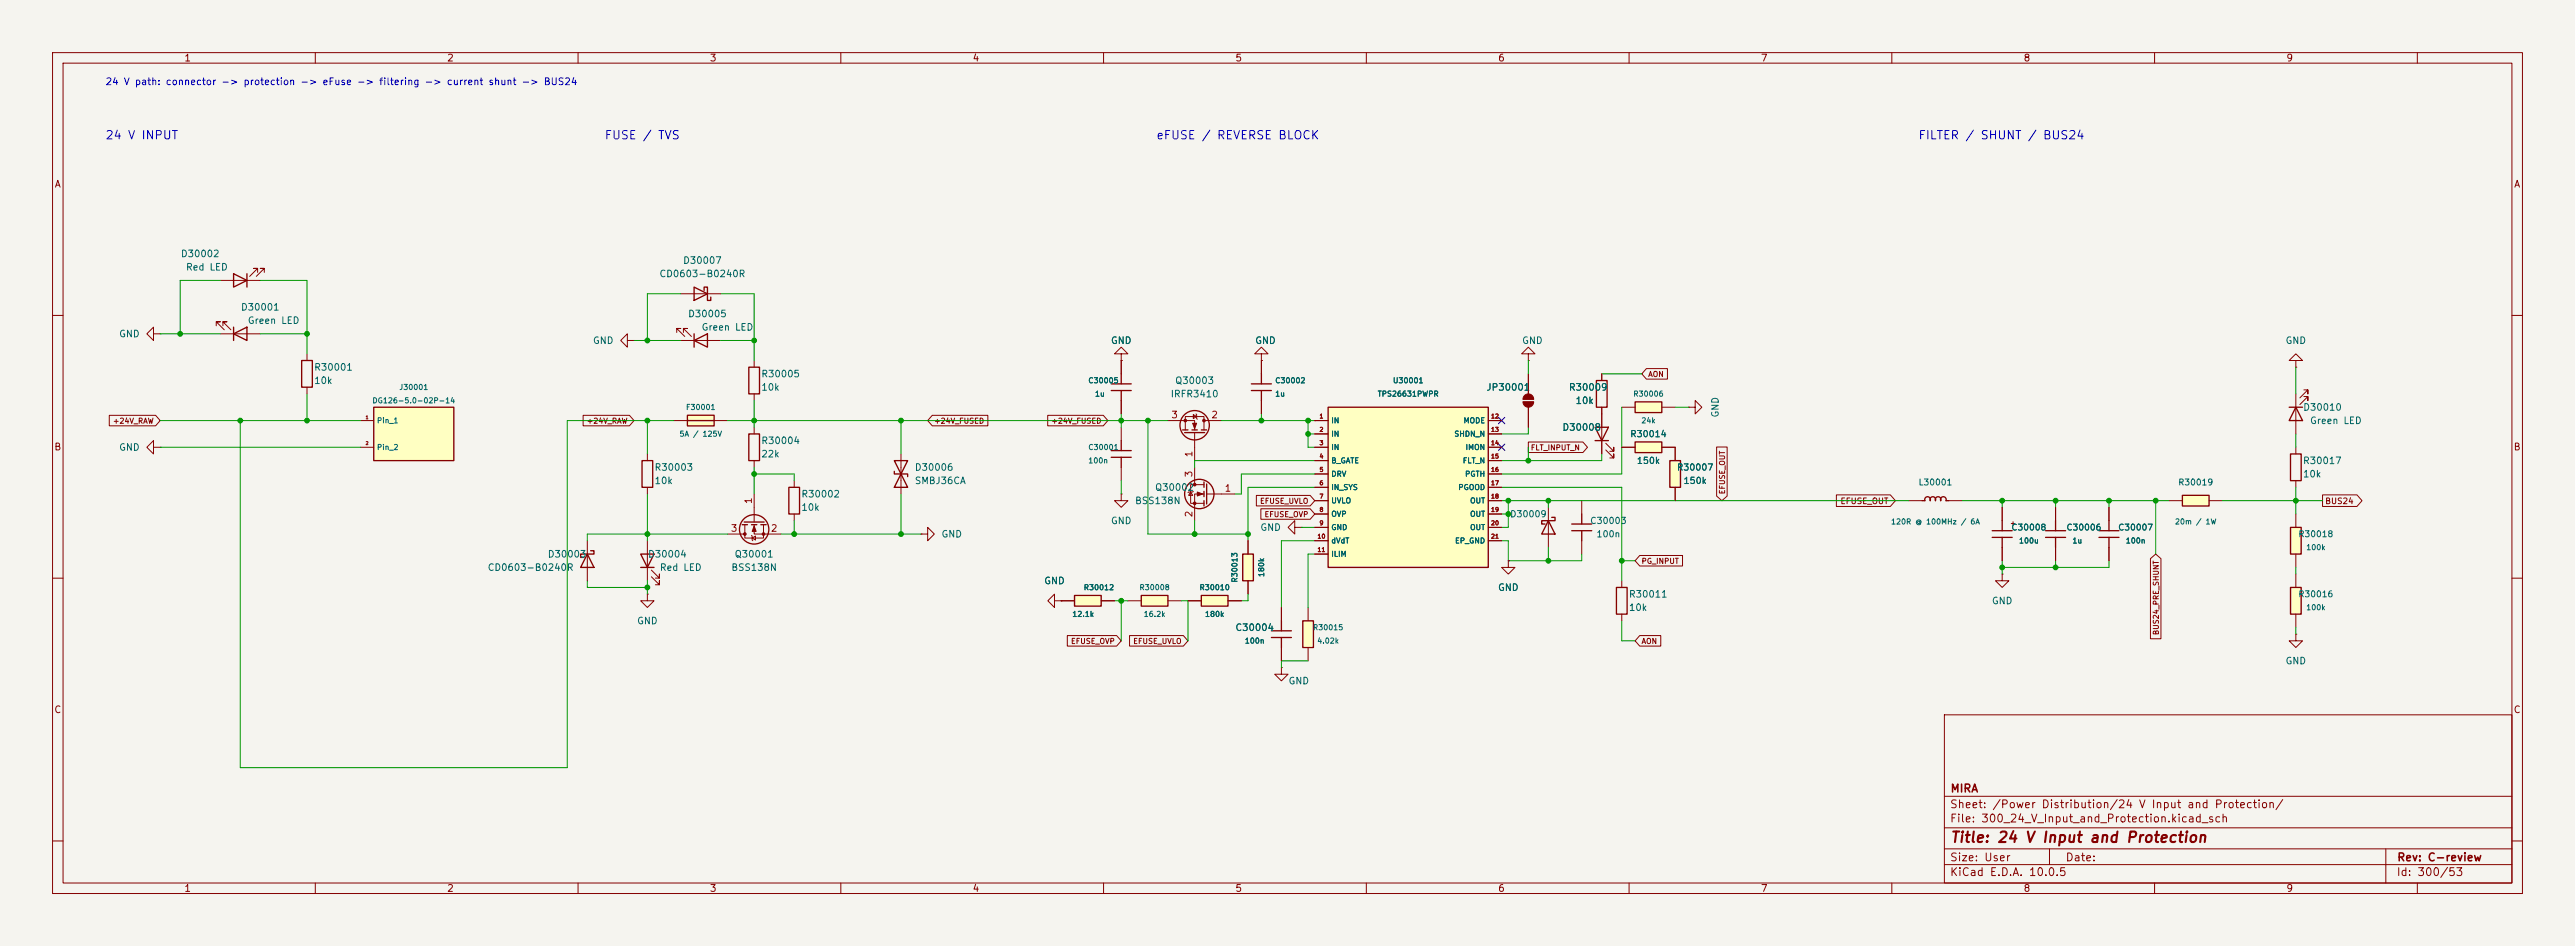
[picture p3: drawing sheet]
<svg xmlns="http://www.w3.org/2000/svg" width="490mm" height="180mm" viewBox="0 0 490 180" stroke-linecap="round" stroke-linejoin="round" font-family="sans-serif">
<defs><g id="words">
<text font-size="2" fill="#840000" x="371" y="160.8">Title: 24 V Input and Protection</text>
<g font-size="1.6" fill="#0000c2">
<text x="19.9" y="26.9">24 V INPUT</text>
<text x="114.9" y="26.9">FUSE / TVS</text>
<text x="219.9" y="26.9">eFUSE / REVERSE BLOCK</text>
<text x="364.9" y="26.9">FILTER / SHUNT / BUS24</text>
</g>
<g font-size="1.5" fill="#840000">
<text x="371" y="154.2">Sheet: /Power Distribution/24 V Input and Protection/</text>
<text x="371" y="151.1">MIRA</text>
<text x="371" y="156.9">File: 300_24_V_Input_and_Protection.kicad_sch</text>
<text x="371" y="167.1">KiCad E.D.A. 10.0.5</text>
<text x="371" y="164.3">Size: User</text>
<text x="393" y="164.3">Date:</text>
<text x="456" y="167.1">Id: 300/53</text>
<text x="456" y="164.2">Rev: C-review</text>
</g>
<text font-size="1.3" fill="#0000c2" x="20" y="16.5">24 V path: connector -&gt; protection -&gt; eFuse -&gt; filtering -&gt; current shunt -&gt; BUS24</text>
<g font-size="1.3" fill="#840000">
<text x="35" y="12">1</text>
<text x="85" y="12">2</text>
<text x="135" y="12">3</text>
<text x="185" y="12">4</text>
<text x="235" y="12">5</text>
<text x="285" y="12">6</text>
<text x="335" y="12">7</text>
<text x="385" y="12">8</text>
<text x="435" y="12">9</text>
<text x="10.3" y="36">A</text>
<text x="478.3" y="36">A</text>
<text x="10.2" y="86">B</text>
<text x="478.2" y="86">B</text>
<text x="10.2" y="136">C</text>
<text x="478.2" y="136">C</text>
<text x="35" y="170">1</text>
<text x="85" y="170">2</text>
<text x="135" y="170">3</text>
<text x="185" y="170">4</text>
<text x="235" y="170">5</text>
<text x="285" y="170">6</text>
<text x="335" y="170">7</text>
<text x="385" y="170">8</text>
<text x="435" y="170">9</text>
</g>
<g font-size="1.3" fill="#006464">
<text x="34.3" y="49.2">D30002</text>
<text x="35.3" y="51.8">Red LED</text>
<text x="125.4" y="53">CD0603-B0240R</text>
<text x="129.9" y="50.5">D30007</text>
<text x="45.7" y="59.4">D30001</text>
<text x="22.6" y="64.5">GND</text>
<text x="47" y="61.9">Green LED</text>
<text x="112.7" y="65.7">GND</text>
<text x="130.8" y="60.7">D30005</text>
<text x="133.4" y="63.2">Green LED</text>
<text x="211.3" y="65.7">GND</text>
<text x="238.7" y="65.7">GND</text>
<text x="289.5" y="65.7">GND</text>
<text x="434.8" y="65.7">GND</text>
<text x="59.7" y="70.8">R30001</text>
<text x="59.7" y="73.4">10k</text>
<text x="144.8" y="72.1">R30005</text>
<text x="144.8" y="74.6">10k</text>
<text x="222.7" y="75.9">IRFR3410</text>
<text x="223.5" y="73.4">Q30003</text>
<text x="282.8" y="74.6">JP30001</text>
<text x="298.4" y="74.6">R30009</text>
<text x="299.7" y="77.2">10k</text>
<text x="297.2" y="82.3">D30008</text>
<text x="327.4" y="79.5" transform="rotate(-90 327.4 79.5)">GND</text>
<text x="438.2" y="78.4">D30010</text>
<text x="439.5" y="81">Green LED</text>
<text x="22.6" y="86.1">GND</text>
<text x="124.4" y="89.9">R30003</text>
<text x="144.8" y="84.8">R30004</text>
<text x="144.8" y="87.3">22k</text>
<text x="174" y="89.9">D30006</text>
<text x="438.1" y="88.6">R30017</text>
<text x="124.4" y="92.4">10k</text>
<text x="152.4" y="95">R30002</text>
<text x="174" y="92.4">SMBJ36CA</text>
<text x="219.7" y="93.7">Q30002</text>
<text x="438.1" y="91.1">10k</text>
<text x="152.4" y="97.5">10k</text>
<text x="211.3" y="100">GND</text>
<text x="215.9" y="96.2">BSS138N</text>
<text x="239.7" y="101.3">GND</text>
<text x="104.1" y="106.4">D30003</text>
<text x="123.2" y="106.4">D30004</text>
<text x="139.7" y="106.4">Q30001</text>
<text x="179.1" y="102.6">GND</text>
<text x="92.7" y="108.9">CD0603-B0240R</text>
<text x="125.5" y="108.9">Red LED</text>
<text x="139.1" y="108.9">BSS138N</text>
<text x="198.6" y="111.5">GND</text>
<text x="285" y="112.7">GND</text>
<text x="121.1" y="119.1">GND</text>
<text x="309.9" y="114">R30011</text>
<text x="309.9" y="116.5">10k</text>
<text x="378.9" y="115.3">GND</text>
<text x="235" y="120.4">C30004</text>
<text x="245.1" y="130.5">GND</text>
<text x="434.8" y="126.7">GND</text>
</g>
<g font-size="1.3" fill="#a90000">
<text x="222.8" y="79.9">3</text>
<text x="230.4" y="79.9">2</text>
<text x="227.2" y="87.1" transform="rotate(-90 227.2 87.1)">1</text>
<text x="143.4" y="96" transform="rotate(-90 143.4 96)">1</text>
<text x="227.2" y="90.9" transform="rotate(-90 227.2 90.9)">3</text>
<text x="232.9" y="93.9">1</text>
<text x="139" y="101.5">3</text>
<text x="146.6" y="101.5">2</text>
<text x="227.2" y="98.5" transform="rotate(-90 227.2 98.5)">2</text>
</g>
<g font-size="1.2" fill="#006464">
<text x="310.1" y="83.5">R30014</text>
<text x="311.4" y="88.6">150k</text>
<text x="319" y="89.8">R30007</text>
<text x="320.3" y="92.4">150k</text>
<text x="365" y="92.6">L30001</text>
<text x="414.4" y="92.6">R30019</text>
<text x="287.3" y="98.7">D30009</text>
<text x="302.5" y="100">C30003</text>
<text x="382.7" y="101.2">C30008</text>
<text x="393.1" y="101.2">C30006</text>
<text x="403" y="101.2">C30007</text>
<text x="303.7" y="102.5">100n</text>
<text x="437.3" y="102.5">R30018</text>
<text x="437.3" y="113.9">R30016</text>
</g>
<g font-size="1.1" fill="#840000">
<text x="350.1" y="96.2">EFUSE_OUT</text>
<text x="442.4" y="96.2">BUS24</text>
</g>
<g font-size="1" fill="#840000">
<text x="313.5" y="72">AON</text>
<text x="21.4" y="80.9">+24V_RAW</text>
<text x="111.6" y="80.9">+24V_RAW</text>
<text x="177.7" y="80.9">+24V_FUSED</text>
<text x="200" y="80.9">+24V_FUSED</text>
<text x="291.2" y="85.9">FLT_INPUT_N</text>
<text x="328.5" y="94.1" transform="rotate(-90 328.5 94.1)">EFUSE_OUT</text>
<text x="239.7" y="96.1">EFUSE_UVLO</text>
<text x="240.5" y="98.6">EFUSE_OVP</text>
<text x="312.3" y="107.5">PG_INPUT</text>
<text x="203.7" y="122.8">EFUSE_OVP</text>
<text x="215.5" y="122.8">EFUSE_UVLO</text>
<text x="312.3" y="122.8">AON</text>
<text x="411" y="120.9" transform="rotate(-90 411 120.9)">BUS24_PRE_SHUNT</text>
</g>
<g font-size="1" fill="#006464">
<text x="70.8" y="77">DG126-5.0-02P-14</text>
<text x="75.9" y="74.4">J30001</text>
<text x="207" y="73.2">C30005</text>
<text x="208.3" y="75.7">1u</text>
<text x="242.6" y="73.2">C30002</text>
<text x="242.6" y="75.7">1u</text>
<text x="262.1" y="75.7">TPS26631PWPR</text>
<text x="265" y="73.2">U30001</text>
<text x="310.7" y="75.7">R30006</text>
<text x="71.6" y="80.8">Pin_1</text>
<text x="129.2" y="83.3">5A / 125V</text>
<text x="130.4" y="78.2">F30001</text>
<text x="253.2" y="80.8">IN</text>
<text x="253.2" y="83.3">IN</text>
<text x="276.6" y="83.3">SHDN_N</text>
<text x="278.4" y="80.8">MODE</text>
<text x="312.2" y="80.8">24k</text>
<text x="71.6" y="85.9">Pin_2</text>
<text x="207" y="85.9">C30001</text>
<text x="207" y="88.4">100n</text>
<text x="253.2" y="85.9">IN</text>
<text x="253.2" y="88.4">B_GATE</text>
<text x="278.3" y="88.4">FLT_N</text>
<text x="278.8" y="85.9">IMON</text>
<text x="253.2" y="90.9">DRV</text>
<text x="253.2" y="93.5">IN_SYS</text>
<text x="277.4" y="93.5">PGOOD</text>
<text x="278.7" y="90.9">PGTH</text>
<text x="253.2" y="96">UVLO</text>
<text x="253.2" y="98.6">OVP</text>
<text x="253.2" y="101.1">GND</text>
<text x="279.6" y="96">OUT</text>
<text x="279.6" y="98.6">OUT</text>
<text x="279.6" y="101.1">OUT</text>
<text x="359.7" y="100">120R @ 100MHz / 6A</text>
<text x="413.8" y="100">20m / 1W</text>
<text x="253.2" y="103.6">dVdT</text>
<text x="253.2" y="106.2">ILIM</text>
<text x="276.8" y="103.6">EP_GND</text>
<text x="384.1" y="103.6">100u</text>
<text x="394.3" y="103.6">1u</text>
<text x="404.4" y="103.6">100n</text>
<text x="438.8" y="104.9">100k</text>
<text x="206.1" y="112.5">R30012</text>
<text x="216.7" y="112.5">R30008</text>
<text x="228.2" y="112.5">R30010</text>
<text x="235.7" y="110.9" transform="rotate(-90 235.7 110.9)">R30013</text>
<text x="240.8" y="109.9" transform="rotate(-90 240.8 109.9)">180k</text>
<text x="203.9" y="117.6">12.1k</text>
<text x="217.5" y="117.6">16.2k</text>
<text x="229.2" y="117.6">180k</text>
<text x="438.8" y="116.3">100k</text>
<text x="236.8" y="122.7">100n</text>
<text x="249.7" y="120.2">R30015</text>
<text x="250.6" y="122.7">4.02k</text>
</g>
<text font-size=".9" fill="#840000" x="383.7" y="100.3" transform="rotate(-90 383.7 100.3)">+</text>
<g font-size=".8" fill="#a90000">
<text x="251" y="79.8">1</text>
<text x="251" y="82.3">2</text>
<text x="283.6" y="79.8">12</text>
<text x="283.6" y="82.3">13</text>
<text x="251" y="84.9">3</text>
<text x="251" y="87.4">4</text>
<text x="251" y="90">5</text>
<text x="283.6" y="84.9">14</text>
<text x="283.6" y="87.4">15</text>
<text x="283.6" y="90">16</text>
<text x="251" y="92.5">6</text>
<text x="251" y="95">7</text>
<text x="283.6" y="92.5">17</text>
<text x="283.6" y="95">18</text>
<text x="251" y="97.6">8</text>
<text x="251" y="100.1">9</text>
<text x="283.6" y="97.6">19</text>
<text x="283.6" y="100.1">20</text>
<text x="250.6" y="102.7">10</text>
<text x="250.6" y="105.2">11</text>
<text x="283.6" y="102.7">21</text>
</g>
<g font-size=".6" fill="#840000">
<text x="69.5" y="79.9">1</text>
<text x="69.5" y="84.8">2</text>
</g>
</g></defs>
<path d="M0 0h490v180h-490z" fill="#f5f4ef" stroke="#f5f4ef" stroke-width=".19"/>
<g fill="none" stroke="#840000" stroke-width=".19">
<path d="M10 10h470v160h-470zM12 12h466v156h-466zM60 10v2M110 10v2M160 10v2M210 10v2M260 10v2M310 10v2M360 10v2M410 10v2M460 10v2M10 60h2"/>
<path d="M478 60h2M10 110h2M200.7 114.3v-1.3l-1.3 1.3 1.3 1.3v-1.3h1.2M201.9 114.3h.1M478 110h2M370 136h108v32h-108zM370 157.5h108M370 151.5h108M10 160h2M60 168v2M110 168v2M160 168v2"/>
<path d="M210 168v2M260 168v2M310 168v2M360 168v2M370 164.5h108M370 161.5h108M390 161.5v3M410 168v2M454 161.5v6.5M460 168v2M478 160h2"/>
</g>
<path d="M415.3 94.2h5.1v2.1h-5.1z" fill="#ffffc2"/>
<path d="M415.3 94.2h5.1v2.1h-5.1z" fill="none" stroke="#840000" stroke-width=".25"/>
<path d="M412.7 95.3h2.6M420.4 95.3h2.5" fill="none" stroke="#840000" stroke-width=".19"/>
<path d="M435.9 100.3h2v5.1h-2z" fill="#ffffc2"/>
<path d="M435.9 100.3h2v5.1h-2z" fill="none" stroke="#840000" stroke-width=".25"/>
<path d="M436.9 97.8v2.5M436.9 105.4v2.6M436.9 120.7v1.2h1.2l-1.2 1.3-1.3-1.3h1.3M436.9 120.7h.1" fill="none" stroke="#840000" stroke-width=".19"/>
<path d="M435.9 111.8h2v5.1h-2z" fill="#ffffc2"/>
<g fill="none" stroke="#840000" stroke-width=".25">
<path d="M238.1 74.3h3.8M238.1 73h3.8M240 71.1v1.9M240 74.3v1.9M211.5 87h3.8M211.5 85.7h3.8M213.4 83.8v1.9M213.4 87v1.9M229.1 91.7v1M229.1 93.5v1M229.1 95.3v1M229.6 92.1v3.8"/>
<path d="M401.3 99.1v1.9M399.4 102.3h3.8M399.4 101h3.8M401.3 102.3v1.9M435.9 111.8h2v5.1h-2z"/>
<circle cx="228.2" cy="94" r="2.79"/>
</g>
<g fill="none" stroke="#840000" stroke-width=".19">
<path d="M240 67.3h1.3l-1.3-1.2-1.2 1.2h1.2v1.3M240 68.6h.1M240 68.6v2.5M240 76.2v2.6M289.8 76.5h2M289.8 76h2M290.8 67.3h1.3l-1.3-1.2-1.2 1.2h1.2v1.3M290.8 68.6h.1M290.8 71.1v3.8M290.8 77.5v3.8M213.4 94v1.3h1.2l-1.2 1.2-1.3-1.2h1.3M213.4 94h.1"/>
<path d="M213.4 81.3v2.5M213.4 88.9v2.6M226.6 93.6l.3 .6h-.7zM227.1 93.5l-1 .2M227.3 88.9v3.3M229.1 92.2h-2.5v3.6h2.5M229.1 94h-1.8v5.1M229.6 94h5.3M401.3 96.5v2.6M175.3 101.6h1.2v-1.3l1.3 1.3-1.3 1.3v-1.3M175.3 101.6h.1M401.3 104.2v2.5"/>
<path d="M436.9 109.2v2.6M436.9 116.9v2.5"/>
</g>
<g fill="#840000" stroke="#840000" stroke-width=".19">
<path d="M289.8 76.5h2a1.02 1.02 0 0 1-1 1 1.02 1.02 0 0 1-1-1z"/>
<path d="M290.1 75.3a1.02 1.02 0 0 1 1.1-.3 1.02 1.02 0 0 1 .6 1h-2z"/>
<path d="M227.8 93.6l1.1 .4-1.1 .4z"/>
<circle cx="227.3" cy="92.2" r=".25"/>
<circle cx="227.3" cy="95.8" r=".25"/>
</g>
<path d="M204.5 113.3h5v2h-5z" fill="#ffffc2"/>
<path d="M204.5 113.3h5v2h-5z" fill="none" stroke="#840000" stroke-width=".25"/>
<path d="M201.9 114.3h2.6M209.5 114.3h2.6" fill="none" stroke="#840000" stroke-width=".19"/>
<path d="M217.2 113.3h5v2h-5z" fill="#ffffc2"/>
<g fill="none" stroke="#840000" stroke-width=".25">
<path d="M132.1 54.6l2.5 1.3-2.5 1.3zM134 55.3v-.7h.6v2.6h.7v-.7M132.1 64.8l2.5-1.3v2.6zM132.1 63.5v2.6M211.5 74.3h3.8M211.5 73h3.8M213.4 71.1v1.9M213.4 74.3v1.9M122.2 87.6h2v5.1h-2zM141.2 99.8h1M141.6 99.3h3.8M143 99.8h1"/>
<path d="M144.8 99.8h1M217.2 113.3h5v2h-5z"/>
<circle cx="143.5" cy="100.7" r="2.79"/>
</g>
<g fill="none" stroke="#840000" stroke-width=".19">
<path d="M129.5 55.9h7.7M119.4 64.8v-1.3l-1.3 1.3 1.3 1.3v-1.3h1.2M120.6 64.8h.1M128.8 63.3v-.8h.7h-.7l1.5 1.5M129.5 64.8h7.7M130 63.3v-.8h.8h-.8l1.6 1.5M213.4 67.3h1.2l-1.2-1.2-1.3 1.2h1.3v1.3M213.4 68.6h.1M213.4 68.6v2.5M213.4 76.2v2.6M123.2 86.4v1.2M123.2 92.7v1.3"/>
<path d="M141.7 99.8v2.6h3.6v-2.6M143.5 99.8v1.8h5.1M143.5 94v5.3M138.4 101.6h3.3M143 101.9l.3 1M143.1 102.4l.7-.4v.8zM214.6 114.3h2.6M222.2 114.3h2.6"/>
</g>
<g fill="#840000" stroke="#840000" stroke-width=".19">
<path d="M143.5 100.1l.4 1h-.8z"/>
<circle cx="141.7" cy="101.6" r=".25"/>
<circle cx="145.3" cy="101.6" r=".25"/>
</g>
<path d="M130.8 79h5.1v2h-5.1z" fill="#ffffc2"/>
<path d="M130.8 79h5.1v2h-5.1zM142.5 69.9h2v5h-2zM130.8 80h5.1M121.9 105.4h2.6l-1.3 2.6zM121.9 108h2.6" fill="none" stroke="#840000" stroke-width=".25"/>
<path d="M143.5 68.6v1.3M143.5 74.9v1.3M128.3 80h2.5M135.9 80h2.5M123.2 102.9v7.6M124 109.7l1.5 1.6v-.8v.8h-.8M124 108.5l1.5 1.5v-.8v.8h-.8" fill="none" stroke="#840000" stroke-width=".19"/>
<path d="M247.9 118.1h2v5.1h-2z" fill="#ffffc2"/>
<path d="M247.9 118.1h2v5.1h-2z" fill="none" stroke="#840000" stroke-width=".25"/>
<path d="M248.9 115.6v2.5M248.9 123.2v2.5" fill="none" stroke="#840000" stroke-width=".19"/>
<path d="M317.8 87.6h2v5.1h-2z" fill="#ffffc2"/>
<path d="M303.8 72.4h2v5.1h-2zM294.6 99.1l1.3 2.5h-2.5zM295.3 98.4h.6v.7h-2.5v.6h.6M299.1 99.7h3.8M301 97.8v1.9M303.5 81.3h2.6l-1.3 2.5zM303.5 83.8h2.6M317.8 87.6h2v5.1h-2zM299.1 101h3.8M301 101v1.9M307.6 111.8h2v5.1h-2z" fill="none" stroke="#840000" stroke-width=".25"/>
<path d="M304.8 71.1v1.3M304.8 77.5v8.9M294.6 96.5v7.7M301 95.3v2.5M305.6 85.6l1.5 1.5v-.7v.7h-.8M305.6 84.3l1.5 1.6v-.8v.8h-.8M318.8 85.1v2.5M318.8 92.7v2.6M301 102.9v2.5M308.6 110.5v1.3M308.6 116.9v1.2" fill="none" stroke="#840000" stroke-width=".19"/>
<path d="M311.1 84.1h5.1v2h-5.1z" fill="#ffffc2"/>
<path d="M311.1 84.1h5.1v2h-5.1z" fill="none" stroke="#840000" stroke-width=".25"/>
<path d="M321.3 77.5h1.3v-1.3l1.2 1.3-1.2 1.3v-1.3M321.3 77.5h.1M308.6 85.1h2.5M316.2 85.1h2.6" fill="none" stroke="#840000" stroke-width=".19"/>
<path d="M311.1 76.5h5.1v2h-5.1z" fill="#ffffc2"/>
<path d="M311.1 76.5h5.1v2h-5.1z" fill="none" stroke="#840000" stroke-width=".25"/>
<path d="M308.6 77.5h2.5M316.2 77.5h2.6M250.2 80h.1" fill="none" stroke="#840000" stroke-width=".19"/>
<path d="M252.7 77.5h30.5v30.5h-30.5z" fill="#ffffc2"/>
<g fill="none" stroke="#840000" stroke-width=".25">
<path d="M252.7 77.5h30.5v30.5h-30.5zM225 81.8h1.1M225.4 82.3h3.8M226.8 81.8h1M228.6 81.8h1M243.8 118.1v1.9M241.9 120h3.8M241.9 121.3h3.8M243.8 121.3v1.9"/>
<circle cx="227.3" cy="80.9" r="2.79"/>
</g>
<g fill="none" stroke="#840000" stroke-width=".19">
<path d="M227.1 78.9l.6 .4-.6 .3zM227.6 78.8l.2 1M222.2 80h5.1v1.8M225.6 81.8v-2.5h3.5v2.5M227.3 82.3v5.3M229.1 80h3.3M250.2 80h2.5M250.2 82.6h2.5M250.2 85.1h2.5M250.2 87.6h2.5M250.2 90.2h2.5M250.2 92.7h2.5"/>
<path d="M250.2 95.3h2.5M250.2 97.8h2.5M283.2 80h2.5M283.2 82.6h2.5M283.2 85.1h2.5M283.2 87.6h2.5M283.2 90.2h2.5M283.2 92.7h2.5M283.2 95.3h2.5M283.2 97.8h2.5M243.8 115.6v2.5M250.2 100.3h2.5"/>
<path d="M250.2 102.9h2.5M250.2 105.4h2.5M283.2 100.3h2.5M283.2 102.9h2.5M287 106.7v1.3h1.3l-1.3 1.2-1.3-1.2h1.3M287 106.7h.1M243.8 127v1.3h-1.2l1.2 1.3 1.3-1.3h-1.3M243.8 127h.1M243.8 123.2v2.5"/>
</g>
<g fill="#840000" stroke="#840000" stroke-width=".19">
<path d="M226.9 80.5h.8l-.4 1z"/>
<circle cx="229.1" cy="80" r=".25"/>
<circle cx="225.6" cy="80" r=".25"/>
</g>
<path d="M236.5 105.4h2v5.1h-2z" fill="#ffffc2"/>
<path d="M236.5 105.4h2v5.1h-2z" fill="none" stroke="#840000" stroke-width=".25"/>
<path d="M237.5 102.9v2.5M237.5 110.5v2.5" fill="none" stroke="#840000" stroke-width=".19"/>
<path d="M228.6 113.3h5.1v2h-5.1z" fill="#ffffc2"/>
<g fill="none" stroke="#840000" stroke-width=".25">
<path d="M44.4 52.1l2.6 1.3-2.6 1.2zM47 52.1v2.5M44.4 63.5l2.6-1.3v2.6zM44.4 62.2v2.6M57.4 68.6h2v5.1h-2zM435.6 77.5h2.5M436.9 77.5l1.2 2.5h-2.5zM142.5 82.6h2v5h-2zM150.1 92.7h2v5.1h-2zM170.2 87.6h2.5l-2.5 5.1h2.5zM170.2 89.7v.5h2.5v.5M365.8 95.3h.5v-.5l.5-.3 .5 .3v.5v-.5l.5-.3 .4 .2 .1 .6v-.5l.5-.3 .5 .3v.5v-.5l.5-.3 .5 .3v.5h.5"/>
<path d="M381 99.1v1.9M391.2 99.1v1.9M435.9 86.4h2v5.1h-2zM228.6 113.3h5.1v2h-5.1zM379.1 101h3.8M379.1 102.3h3.8M381 102.3v1.9M389.3 101h3.8M389.3 102.3h3.8M391.2 102.3v1.9"/>
</g>
<g fill="none" stroke="#840000" stroke-width=".19">
<path d="M41.9 53.4h7.6M49 51.8v-.7h-.7h.7l-1.5 1.5M50.3 51.8v-.7h-.8h.8l-1.5 1.5M29.2 63.5v-1.3l-1.3 1.3 1.3 1.3v-1.3h1.3M30.5 63.5h.1M41.1 62v-.8h.8h-.8l1.6 1.6M41.9 63.5h7.6M42.4 62v-.8h.8h-.8l1.5 1.6M58.4 67.3v1.3M58.4 73.7v1.2M436.9 68.6h1.2l-1.2-1.3-1.3 1.3h1.3v1.3M436.9 69.9h.1"/>
<path d="M436.9 74.9v7.7M438.4 74.2h.8v.7v-.7l-1.6 1.5M438.4 75.5h.8v.7v-.7l-1.6 1.5M29.2 85.1v-1.3l-1.3 1.3 1.3 1.3v-1.3h1.3M30.5 85.1h.1M143.5 81.3v1.3M143.5 87.6v1.3M151.1 91.5v1.2M151.1 97.8v1.3M171.4 86.4v7.6M363.2 95.3h2.6M370.8 95.3h2.6"/>
<path d="M381 96.5v2.6M391.2 96.5v2.6M436.9 85.1v1.3M436.9 91.5v1.2M123.2 113v1.3h1.3l-1.3 1.3-1.3-1.3h1.3M123.2 113h.1M226.1 114.3h2.5M233.7 114.3h2.5M246.4 100.3v-1.2l-1.3 1.2 1.3 1.3v-1.3h1.2M247.6 100.3h.1M381 109.2v1.3h1.3l-1.3 1.3-1.3-1.3h1.3M381 109.2h.1"/>
<path d="M381 104.2v2.5M391.2 104.2v2.5"/>
</g>
<path d="M71.1 77.5h15.3v10.1h-15.3z" fill="#ffffc2"/>
<path d="M71.1 77.5h15.3v10.1h-15.3zM111.8 105.4l1.2 2.6h-2.5zM112.4 104.8h.6v.6h-2.5v.7h.6" fill="none" stroke="#840000" stroke-width=".25"/>
<g fill="none" stroke="#840000" stroke-width=".19">
<path d="M20.8 79h8.8l.9 1-.9 1h-8.8zM111 79h8.8l.8 1-.8 1h-8.8zM177.4 79h10.6v2h-10.6l-.9-1zM199.4 79h10.5l.9 1-.9 1h-10.5zM213.4 68.6h.1M213.4 68.6v2.5M213.4 76.2v2.6M240 68.6h.1M240 68.6v2.5M240 76.2v2.6M290.8 71.1v3.8M290.8 77.5v3.8"/>
<path d="M304.8 71.1v1.3M304.8 77.5v3.8M313.3 70.1h4v2h-4l-.9-1zM68.6 80h2.5M68.6 85.1h2.5M239.1 94.3h10.2l.9 1-.9 1h-10.2zM239.9 96.8h9.4l.9 1-.9 1h-9.4zM250.2 80h.1M250.2 80h2.5M250.2 85.1h2.5M250.2 82.6h2.5M250.2 87.6h2.5"/>
<path d="M250.2 90.2h2.5M250.2 92.7h2.5M250.2 95.3h2.5M250.2 97.8h2.5M283.2 80h2.5M283.2 85.1h2.5M283.2 82.6h2.5M283.2 87.6h2.5M283.2 90.2h2.5M283.2 92.7h2.5M283.2 95.3h2.5M283.2 97.8h2.5"/>
<path d="M290.8 84.1h10.4l.9 1-.9 1h-10.4zM304.8 83.8v2.6M308.6 85.1h2.5M316.2 85.1h2.6v2.5M318.8 92.7v2.6M326.7 85.1h2v9.3l-1 .9-1-.9zM349.4 94.2h10.3l1 1.1-1 1.1h-10.3zM381 96.5v2.6M391.2 96.5v2.6M401.3 96.5v2.6M442 94.2h6.5l1 1.1-1 1.1h-6.5zM111.8 102.9v7.6"/>
<path d="M201.9 114.3h.1M201.9 114.3h2.6M209.5 114.3h2.6M226.1 114.3h2.5M233.7 114.3h2.5M237.5 102.9v2.5M237.5 110.5v2.5M243.8 115.6v2.5M250.2 100.3h2.5M250.2 102.9h2.5M250.2 105.4h2.5M283.2 100.3h2.5"/>
<path d="M283.2 102.9h2.5M287 106.7h.1M312 105.7h8.2v2h-8.2l-.9-1zM381 104.2v2.5M391.2 104.2v2.5M401.3 104.2v2.5M409.2 106.3l1-.9 1 .9v15.2h-2zM203.1 120.9h9.4l.9 1-.9 1h-9.4zM214.9 120.9h10.3l.9 1-.9 1h-10.3zM243.8 123.2v2.5M312 120.9h4v2h-4l-.9-1z"/>
</g>
<g fill="none" stroke="#009600" stroke-width=".19">
<path d="M41.9 53.4h-7.6v10.1M49.5 53.4h8.9v13.9M129.5 55.9h-6.3v8.9M137.2 55.9h6.3v12.7M30.5 63.5h11.4M49.5 63.5h8.9M58.4 74.9v5.1M120.6 64.8h8.9M137.2 64.8h6.3M143.5 76.2v5.1M213.4 78.8v2.5M240 78.8v1.2"/>
<path d="M290.8 68.6v2.5M304.8 71.1h7.6M308.6 77.5v12.7h-22.9M318.8 77.5h2.5M436.9 69.9v5M30.5 85.1h38.1M30.5 80h38.1M45.7 80v66.1h62.2v-66.1h20.4M123.2 80v6.4M123.2 94v8.9M138.4 80h83.8M143.5 88.9v5.1"/>
<path d="M143.5 90.2h7.6v1.3M151.1 99.1v2.5M171.4 80v6.4M171.4 94v7.6M213.4 91.5v2.5M218.4 80v21.6h19.1M227.3 99.1v2.5M232.4 80h17.8M248.9 80v5.1h1.3M248.9 82.6h1.3M250.2 92.7h-12.7v10.2M250.2 87.6h-22.9v1.3"/>
<path d="M250.2 90.2h-14v3.8h-1.3M285.7 97.8h1.3M285.7 95.3h77.5M285.7 92.7h22.9v17.8M287 95.3v5h-1.3M290.8 81.3v1.3h-5.1M290.8 85.1v2.5M294.6 95.3v1.2M304.8 86.4v1.2h-19.1M373.4 95.3h39.3M381 95.3v1.2M391.2 95.3v1.2"/>
<path d="M401.3 95.3v1.2M410.2 95.3v10.1M422.9 95.3h19.1M436.9 82.6v2.5M436.9 92.7v5.1M111.8 110.5v1.3h11.4M123.2 110.5v2.5M138.4 101.6h-26.6v1.3M148.6 101.6h26.7M212.1 114.3h2.5M213.4 114.3v7.6M224.8 114.3h1.3v7.6"/>
<path d="M237.5 113v1.3h-1.3M247.6 100.3h2.6M250.2 105.4h-1.3v10.2M250.2 102.9h-6.4v12.7M285.7 102.9h1.3v3.8h14v-1.3M294.6 104.2v2.5M308.6 106.7h2.5M308.6 118.1v3.8h2.5M381 106.7v2.5M391.2 106.7v1.3M401.3 106.7v1.3h-20.3M436.9 108v1.2"/>
<path d="M436.9 119.4v1.3M248.9 125.7h-5.1v1.3"/>
</g>
<path d="M285.1 79.4l1.3 1.2M286.4 79.4l-1.3 1.2M285.1 84.5l1.3 1.2M286.4 84.5l-1.3 1.2" fill="none" stroke="#000084" stroke-width=".19"/>
<g fill="#009600" stroke="#009600" stroke-width=".19">
<circle cx="171.4" cy="101.6" r=".46"/>
<circle cx="143.5" cy="80" r=".46"/>
<circle cx="171.4" cy="80" r=".46"/>
<circle cx="34.3" cy="63.5" r=".46"/>
<circle cx="123.2" cy="111.8" r=".46"/>
<circle cx="58.4" cy="63.5" r=".46"/>
<circle cx="58.4" cy="80" r=".46"/>
<circle cx="45.7" cy="80" r=".46"/>
<circle cx="143.5" cy="64.8" r=".46"/>
<circle cx="143.5" cy="90.2" r=".46"/>
<circle cx="151.1" cy="101.6" r=".46"/>
<circle cx="123.2" cy="80" r=".46"/>
<circle cx="123.2" cy="64.8" r=".46"/>
<circle cx="123.2" cy="101.6" r=".46"/>
<circle cx="213.4" cy="80" r=".46"/>
<circle cx="213.4" cy="114.3" r=".46"/>
<circle cx="227.3" cy="101.6" r=".46"/>
<circle cx="218.4" cy="80" r=".46"/>
<circle cx="248.9" cy="82.6" r=".46"/>
<circle cx="287" cy="95.3" r=".46"/>
<circle cx="287" cy="97.8" r=".46"/>
<circle cx="294.6" cy="95.3" r=".46"/>
<circle cx="410.2" cy="95.3" r=".46"/>
<circle cx="391.2" cy="108" r=".46"/>
<circle cx="391.2" cy="95.3" r=".46"/>
<circle cx="401.3" cy="95.3" r=".46"/>
<circle cx="436.9" cy="95.3" r=".46"/>
<circle cx="381" cy="95.3" r=".46"/>
<circle cx="381" cy="108" r=".46"/>
<circle cx="237.5" cy="101.6" r=".46"/>
<circle cx="248.9" cy="80" r=".46"/>
<circle cx="240" cy="80" r=".46"/>
<circle cx="294.6" cy="106.7" r=".46"/>
<circle cx="290.8" cy="87.6" r=".46"/>
<circle cx="308.6" cy="106.7" r=".46"/>
</g>
<use href="#words"/>
</svg>
